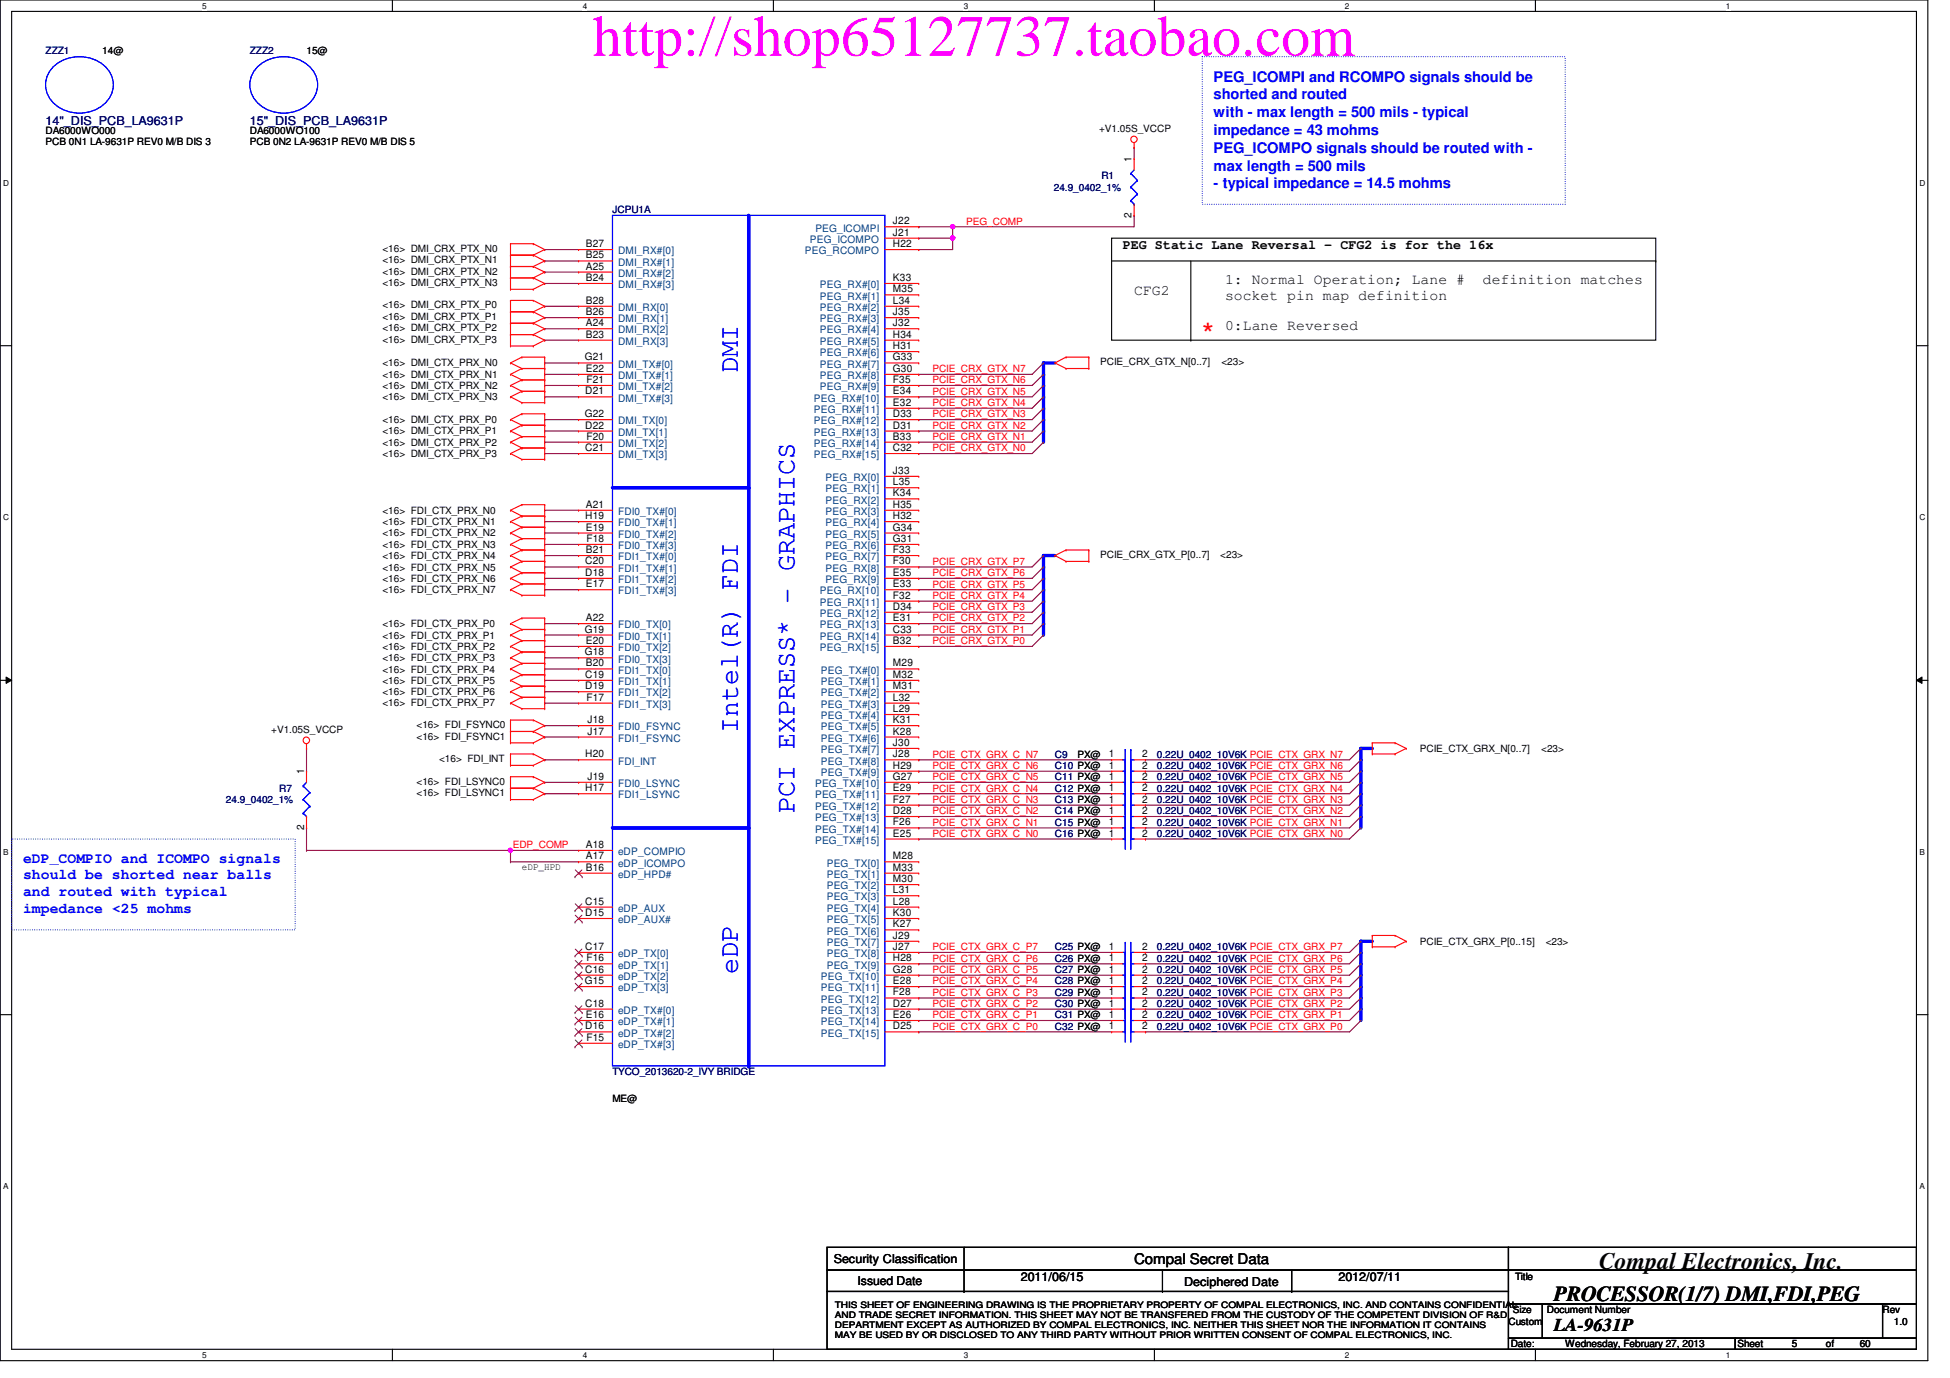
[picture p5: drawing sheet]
<svg xmlns="http://www.w3.org/2000/svg" width="297mm" height="210mm" viewBox="0 0 297 210" stroke-linecap="round" stroke-linejoin="round" font-family="sans-serif">
<defs><g id="words">
<text font-size="8.8" fill="#f0f" x="90.3" y="8.5">http://shop65127737.taobao.com</text>
<text font-size="4.7" fill="#f00" x="183.1" y="52.6">*</text>
<g font-size="4.1" fill="#00f">
<text x="112.4" y="56.9" transform="rotate(-90 112.4 56.9)">DMI</text>
<text x="112.4" y="111.6" transform="rotate(-90 112.4 111.6)">Intel(R) FDI</text>
<text x="121" y="123.9" transform="rotate(-90 121 123.9)">PCI EXPRESS* - GRAPHICS</text>
<text x="112.4" y="148.4" transform="rotate(-90 112.4 148.4)">eDP</text>
</g>
<text font-size="3.6" x="243.6" y="193.3">Compal Electronics, Inc.</text>
<text font-size="3.3" x="236.7" y="198.1">PROCESSOR(1/7) DMI,FDI,PEG</text>
<text font-size="2.8" x="236.7" y="202.8">LA-9631P</text>
<g font-size="2.2" fill="#00f">
<text x="184.9" y="12.4">PEG_ICOMPI and RCOMPO signals should be</text>
<text x="184.9" y="15.2">shorted and routed</text>
<text x="184.9" y="17.9">with - max length = 500 mils - typical</text>
<text x="184.9" y="20.6">impedance = 43 mohms</text>
<text x="184.9" y="23.3">PEG_ICOMPO signals should be routed with -</text>
<text x="184.9" y="26">max length = 500 mils</text>
<text x="184.9" y="28.7">- typical impedance = 14.5 mohms</text>
<text x="3.5" y="131.4">eDP_COMPIO and ICOMPO signals</text>
<text x="3.5" y="133.9">should be shorted near balls</text>
<text x="3.5" y="136.5">and routed with typical</text>
<text x="3.5" y="139">impedance &lt;25 mohms</text>
</g>
<g font-size="2.2">
<text x="172.8" y="45">CFG2</text>
<text x="186.6" y="43.3">1: Normal Operation; Lane #</text>
<text x="186.6" y="45.7">socket pin map definition</text>
<text x="225.9" y="43.3">definition matches</text>
<text x="186.6" y="50.2">0:Lane Reversed</text>
<text x="172.8" y="192.5">Compal Secret Data</text>
</g>
<text font-size="2" x="171" y="38">PEG Static Lane Reversal - CFG2 is for the 16x</text>
<g font-size="1.9" fill="#000080">
<text x="6.9" y="19">14&quot;_DIS_PCB_LA9631P</text>
<text x="38.1" y="19">15&quot;_DIS_PCB_LA9631P</text>
</g>
<g font-size="1.9">
<text x="127" y="192.4">Security Classification</text>
<text x="130.6" y="195.7">Issued Date</text>
<text x="155.5" y="195.2">2011/06/15</text>
<text x="180.4" y="195.8">Deciphered Date</text>
<text x="203.9" y="195.2">2012/07/11</text>
</g>
<g font-size="1.6">
<text x="172.4" y="24.7" transform="rotate(-90 172.4 24.7)">1</text>
<text x="136" y="34.2">J22</text>
<text x="136" y="35.9">J21</text>
<text x="172.4" y="33.2" transform="rotate(-90 172.4 33.2)">2</text>
<text x="89.2" y="37.6">B27</text>
<text x="89.2" y="39.4">B25</text>
<text x="89.2" y="41.1">A25</text>
<text x="136" y="37.6">H22</text>
<text x="89.2" y="42.8">B24</text>
<text x="89.2" y="46.3">B28</text>
<text x="136" y="42.8">K33</text>
<text x="136" y="44.5">M35</text>
<text x="136" y="46.3">L34</text>
<text x="89.2" y="48">B26</text>
<text x="89.2" y="49.7">A24</text>
<text x="89.2" y="51.4">B23</text>
<text x="136" y="48">J35</text>
<text x="136" y="49.7">J32</text>
<text x="136" y="51.4">H34</text>
<text x="136" y="53.2">H31</text>
<text x="89.1" y="54.9">G21</text>
<text x="89.2" y="56.6">E22</text>
<text x="89.3" y="58.3">F21</text>
<text x="136" y="54.9">G33</text>
<text x="136" y="56.6">G30</text>
<text x="136" y="58.3">F35</text>
<text x="89.1" y="63.5">G22</text>
<text x="89.2" y="60.1">D21</text>
<text x="89.2" y="65.3">D22</text>
<text x="136" y="60.1">E34</text>
<text x="136" y="61.8">E32</text>
<text x="136" y="63.5">D33</text>
<text x="136" y="65.3">D31</text>
<text x="89.2" y="68.7">C21</text>
<text x="89.3" y="67">F20</text>
<text x="136" y="67">B33</text>
<text x="136" y="68.7">C32</text>
<text x="89.2" y="77.3">A21</text>
<text x="136" y="72.2">J33</text>
<text x="136" y="73.9">L35</text>
<text x="136" y="75.6">K34</text>
<text x="136" y="77.3">H35</text>
<text x="89.2" y="79.1">H19</text>
<text x="89.2" y="80.8">E19</text>
<text x="89.3" y="82.5">F18</text>
<text x="136" y="79.1">H32</text>
<text x="136" y="80.8">G34</text>
<text x="136" y="82.5">G31</text>
<text x="89.2" y="86">C20</text>
<text x="89.2" y="87.7">D18</text>
<text x="89.2" y="84.2">B21</text>
<text x="89.2" y="89.5">E17</text>
<text x="136" y="84.2">F33</text>
<text x="136" y="86">F30</text>
<text x="136" y="87.7">E35</text>
<text x="136" y="89.5">E33</text>
<text x="89.2" y="94.6">A22</text>
<text x="136" y="91.2">F32</text>
<text x="136" y="92.9">D34</text>
<text x="136" y="94.6">E31</text>
<text x="89.1" y="96.4">G19</text>
<text x="89.1" y="99.8">G18</text>
<text x="89.2" y="98.1">E20</text>
<text x="89.2" y="101.5">B20</text>
<text x="136" y="96.4">C33</text>
<text x="136" y="98.1">B32</text>
<text x="136" y="101.5">M29</text>
<text x="89.2" y="103.3">C19</text>
<text x="89.2" y="105">D19</text>
<text x="89.3" y="106.7">F17</text>
<text x="136" y="103.3">M32</text>
<text x="136" y="105">M31</text>
<text x="136" y="106.7">L32</text>
<text x="89.5" y="110.2">J18</text>
<text x="89.5" y="111.9">J17</text>
<text x="136" y="108.5">L29</text>
<text x="136" y="110.2">K31</text>
<text x="136" y="111.9">K28</text>
<text x="136" y="113.6">J30</text>
<text x="46.3" y="117.9" transform="rotate(-90 46.3 117.9)">1</text>
<text x="89.2" y="115.4">H20</text>
<text x="89.5" y="118.8">J19</text>
<text x="136" y="118.8">G27</text>
<text x="136" y="115.4">J28</text>
<text x="136" y="117.1">H29</text>
<text x="168.9" y="118.8">1</text>
<text x="168.9" y="117.1">1</text>
<text x="168.9" y="115.4">1</text>
<text x="174" y="118.8">2</text>
<text x="174" y="117.1">2</text>
<text x="174" y="115.4">2</text>
<text x="89.2" y="120.5">H17</text>
<text x="136" y="120.5">E29</text>
<text x="136" y="122.3">F27</text>
<text x="136" y="124">D28</text>
<text x="136" y="125.7">F26</text>
<text x="168.9" y="124">1</text>
<text x="168.9" y="122.3">1</text>
<text x="168.9" y="120.5">1</text>
<text x="168.9" y="125.7">1</text>
<text x="174" y="124">2</text>
<text x="174" y="122.3">2</text>
<text x="174" y="120.5">2</text>
<text x="174" y="125.7">2</text>
<text x="46.3" y="126.4" transform="rotate(-90 46.3 126.4)">2</text>
<text x="89.2" y="129.2">A18</text>
<text x="89.2" y="130.9">A17</text>
<text x="136" y="127.4">E25</text>
<text x="136" y="130.9">M28</text>
<text x="168.9" y="127.4">1</text>
<text x="174" y="127.4">2</text>
<text x="89.2" y="137.8">C15</text>
<text x="89.2" y="132.6">B16</text>
<text x="136" y="132.6">M33</text>
<text x="136" y="134.4">M30</text>
<text x="136" y="136.1">L31</text>
<text x="136" y="137.8">L28</text>
<text x="89.2" y="139.5">D15</text>
<text x="136" y="139.5">K30</text>
<text x="136" y="141.3">K27</text>
<text x="136" y="143">J29</text>
<text x="89.1" y="149.9">G15</text>
<text x="89.2" y="144.7">C17</text>
<text x="89.2" y="148.2">C16</text>
<text x="89.3" y="146.4">F16</text>
<text x="136" y="144.7">J27</text>
<text x="136" y="146.4">H28</text>
<text x="136" y="148.2">G28</text>
<text x="136" y="149.9">E28</text>
<text x="168.9" y="148.2">1</text>
<text x="168.9" y="146.4">1</text>
<text x="168.9" y="144.7">1</text>
<text x="168.9" y="149.9">1</text>
<text x="174" y="148.2">2</text>
<text x="174" y="146.4">2</text>
<text x="174" y="144.7">2</text>
<text x="174" y="149.9">2</text>
<text x="89.2" y="153.3">C18</text>
<text x="89.2" y="155.1">E16</text>
<text x="136" y="151.6">F28</text>
<text x="136" y="153.3">D27</text>
<text x="136" y="155.1">E26</text>
<text x="168.9" y="153.3">1</text>
<text x="168.9" y="151.6">1</text>
<text x="168.9" y="155.1">1</text>
<text x="174" y="153.3">2</text>
<text x="174" y="151.6">2</text>
<text x="174" y="155.1">2</text>
<text x="89.2" y="156.8">D16</text>
<text x="89.3" y="158.5">F15</text>
<text x="136" y="156.8">D25</text>
<text x="168.9" y="156.8">1</text>
<text x="174" y="156.8">2</text>
</g>
<g font-size="1.6" fill="#004080">
<text x="124.2" y="35.3">PEG_ICOMPI</text>
<text x="94.1" y="38.7">DMI_RX#[0]</text>
<text x="94.1" y="40.5">DMI_RX#[1]</text>
<text x="122.6" y="38.7">PEG_RCOMPO</text>
<text x="123.4" y="37">PEG_ICOMPO</text>
<text x="94.1" y="42.2">DMI_RX#[2]</text>
<text x="94.1" y="43.9">DMI_RX#[3]</text>
<text x="94.1" y="47.4">DMI_RX[0]</text>
<text x="124.9" y="43.9">PEG_RX#[0]</text>
<text x="124.9" y="45.6">PEG_RX#[1]</text>
<text x="124.9" y="47.4">PEG_RX#[2]</text>
<text x="94.1" y="49.1">DMI_RX[1]</text>
<text x="94.1" y="50.8">DMI_RX[2]</text>
<text x="94.1" y="52.5">DMI_RX[3]</text>
<text x="124.9" y="49.1">PEG_RX#[3]</text>
<text x="124.9" y="50.8">PEG_RX#[4]</text>
<text x="124.9" y="52.5">PEG_RX#[5]</text>
<text x="94.1" y="56">DMI_TX#[0]</text>
<text x="94.1" y="57.7">DMI_TX#[1]</text>
<text x="94.1" y="59.4">DMI_TX#[2]</text>
<text x="124.9" y="54.3">PEG_RX#[6]</text>
<text x="124.9" y="56">PEG_RX#[7]</text>
<text x="124.9" y="57.7">PEG_RX#[8]</text>
<text x="124.9" y="59.4">PEG_RX#[9]</text>
<text x="94.1" y="61.2">DMI_TX#[3]</text>
<text x="94.1" y="64.6">DMI_TX[0]</text>
<text x="124" y="61.2">PEG_RX#[10]</text>
<text x="124" y="62.9">PEG_RX#[11]</text>
<text x="124" y="64.6">PEG_RX#[12]</text>
<text x="94.1" y="66.4">DMI_TX[1]</text>
<text x="94.1" y="69.8">DMI_TX[3]</text>
<text x="94.1" y="68.1">DMI_TX[2]</text>
<text x="124" y="66.4">PEG_RX#[13]</text>
<text x="124" y="68.1">PEG_RX#[14]</text>
<text x="124" y="69.8">PEG_RX#[15]</text>
<text x="125.8" y="73.3">PEG_RX[0]</text>
<text x="125.8" y="75">PEG_RX[1]</text>
<text x="125.8" y="76.7">PEG_RX[2]</text>
<text x="94.1" y="78.4">FDI0_TX#[0]</text>
<text x="94.1" y="80.2">FDI0_TX#[1]</text>
<text x="94.1" y="81.9">FDI0_TX#[2]</text>
<text x="94.1" y="83.7">FDI0_TX#[3]</text>
<text x="125.8" y="78.4">PEG_RX[3]</text>
<text x="125.8" y="80.2">PEG_RX[4]</text>
<text x="125.8" y="81.9">PEG_RX[5]</text>
<text x="125.8" y="83.7">PEG_RX[6]</text>
<text x="94.1" y="85.3">FDI1_TX#[0]</text>
<text x="94.1" y="87.1">FDI1_TX#[1]</text>
<text x="94.1" y="88.8">FDI1_TX#[2]</text>
<text x="125.8" y="85.3">PEG_RX[7]</text>
<text x="125.8" y="87.1">PEG_RX[8]</text>
<text x="125.8" y="88.8">PEG_RX[9]</text>
<text x="94.1" y="90.6">FDI1_TX#[3]</text>
<text x="94.1" y="95.7">FDI0_TX[0]</text>
<text x="124.9" y="90.6">PEG_RX[10]</text>
<text x="124.9" y="92.3">PEG_RX[11]</text>
<text x="124.9" y="94">PEG_RX[12]</text>
<text x="124.9" y="95.7">PEG_RX[13]</text>
<text x="94.1" y="97.5">FDI0_TX[1]</text>
<text x="94.1" y="99.2">FDI0_TX[2]</text>
<text x="94.1" y="100.9">FDI0_TX[3]</text>
<text x="124.9" y="97.5">PEG_RX[14]</text>
<text x="124.9" y="99.2">PEG_RX[15]</text>
<text x="94.1" y="102.6">FDI1_TX[0]</text>
<text x="94.1" y="104.4">FDI1_TX[1]</text>
<text x="94.1" y="106.1">FDI1_TX[2]</text>
<text x="94.1" y="107.8">FDI1_TX[3]</text>
<text x="125" y="102.6">PEG_TX#[0]</text>
<text x="125" y="104.4">PEG_TX#[1]</text>
<text x="125" y="106.1">PEG_TX#[2]</text>
<text x="125" y="107.8">PEG_TX#[3]</text>
<text x="94.1" y="111.3">FDI0_FSYNC</text>
<text x="94.1" y="113">FDI1_FSYNC</text>
<text x="125" y="109.6">PEG_TX#[4]</text>
<text x="125" y="111.3">PEG_TX#[5]</text>
<text x="125" y="113">PEG_TX#[6]</text>
<text x="94.1" y="116.5">FDI_INT</text>
<text x="94.1" y="119.9">FDI0_LSYNC</text>
<text x="124.2" y="119.9">PEG_TX#[10]</text>
<text x="125" y="114.7">PEG_TX#[7]</text>
<text x="125" y="116.5">PEG_TX#[8]</text>
<text x="125" y="118.2">PEG_TX#[9]</text>
<text x="94.1" y="121.6">FDI1_LSYNC</text>
<text x="124.2" y="121.6">PEG_TX#[11]</text>
<text x="124.2" y="123.4">PEG_TX#[12]</text>
<text x="124.2" y="125.1">PEG_TX#[13]</text>
<text x="94.1" y="130.3">eDP_COMPIO</text>
<text x="94.1" y="132">eDP_ICOMPO</text>
<text x="124.2" y="126.8">PEG_TX#[14]</text>
<text x="124.2" y="128.5">PEG_TX#[15]</text>
<text x="125.9" y="132">PEG_TX[0]</text>
<text x="94.1" y="133.7">eDP_HPD#</text>
<text x="125.9" y="133.7">PEG_TX[1]</text>
<text x="125.9" y="135.5">PEG_TX[2]</text>
<text x="125.9" y="137.2">PEG_TX[3]</text>
<text x="94.1" y="138.9">eDP_AUX</text>
<text x="94.1" y="140.6">eDP_AUX#</text>
<text x="125.9" y="138.9">PEG_TX[4]</text>
<text x="125.9" y="140.6">PEG_TX[5]</text>
<text x="125.9" y="142.4">PEG_TX[6]</text>
<text x="94.1" y="145.8">eDP_TX[0]</text>
<text x="94.1" y="147.5">eDP_TX[1]</text>
<text x="94.1" y="149.3">eDP_TX[2]</text>
<text x="125" y="149.3">PEG_TX[10]</text>
<text x="125.9" y="144.1">PEG_TX[7]</text>
<text x="125.9" y="145.8">PEG_TX[8]</text>
<text x="125.9" y="147.5">PEG_TX[9]</text>
<text x="94.1" y="151">eDP_TX[3]</text>
<text x="94.1" y="154.4">eDP_TX#[0]</text>
<text x="125" y="151">PEG_TX[11]</text>
<text x="125" y="152.7">PEG_TX[12]</text>
<text x="125" y="154.4">PEG_TX[13]</text>
<text x="94.1" y="156.2">eDP_TX#[1]</text>
<text x="94.1" y="157.9">eDP_TX#[2]</text>
<text x="94.1" y="159.6">eDP_TX#[3]</text>
<text x="125" y="156.2">PEG_TX[14]</text>
<text x="125" y="157.9">PEG_TX[15]</text>
</g>
<g font-size="1.5" fill="#000080">
<text x="6.9" y="8.3">ZZZ1</text>
<text x="38.1" y="8.3">ZZZ2</text>
<text x="160.5" y="29">24.9_0402_1%</text>
<text x="167.8" y="27.3">R1</text>
<text x="93.3" y="32.5">JCPU1A</text>
<text x="160.7" y="118.9">C11 PX@</text>
<text x="160.7" y="117.1">C10 PX@</text>
<text x="160.7" y="115.4">C9</text>
<text x="176.2" y="115.4">0.22U_0402_10V6K PCIE_CTX_GRX_N7</text>
<text x="176.2" y="118.9">0.22U_0402_10V6K PCIE_CTX_GRX_N5</text>
<text x="176.2" y="117.1">0.22U_0402_10V6K PCIE_CTX_GRX_N6</text>
<text x="34.4" y="122.3">24.9_0402_1%</text>
<text x="42.5" y="120.6">R7</text>
<text x="160.7" y="124">C14 PX@</text>
<text x="160.7" y="122.3">C13 PX@</text>
<text x="160.7" y="120.6">C12 PX@</text>
<text x="160.7" y="125.8">C15 PX@</text>
<text x="176.2" y="124">0.22U_0402_10V6K PCIE_CTX_GRX_N2</text>
<text x="176.2" y="122.3">0.22U_0402_10V6K PCIE_CTX_GRX_N3</text>
<text x="176.2" y="120.6">0.22U_0402_10V6K PCIE_CTX_GRX_N4</text>
<text x="176.2" y="125.8">0.22U_0402_10V6K PCIE_CTX_GRX_N1</text>
<text x="160.7" y="127.5">C16 PX@</text>
<text x="176.2" y="127.5">0.22U_0402_10V6K PCIE_CTX_GRX_N0</text>
<text x="160.7" y="148.2">C27 PX@</text>
<text x="160.7" y="146.5">C26 PX@</text>
<text x="160.7" y="144.8">C25 PX@</text>
<text x="160.7" y="149.9">C28 PX@</text>
<text x="176.2" y="148.2">0.22U_0402_10V6K PCIE_CTX_GRX_P5</text>
<text x="176.2" y="146.5">0.22U_0402_10V6K PCIE_CTX_GRX_P6</text>
<text x="176.2" y="144.8">0.22U_0402_10V6K PCIE_CTX_GRX_P7</text>
<text x="176.2" y="149.9">0.22U_0402_10V6K PCIE_CTX_GRX_P4</text>
<text x="160.7" y="153.4">C30 PX@</text>
<text x="160.7" y="151.7">C29 PX@</text>
<text x="160.7" y="155.1">C31 PX@</text>
<text x="176.2" y="153.4">0.22U_0402_10V6K PCIE_CTX_GRX_P2</text>
<text x="176.2" y="151.7">0.22U_0402_10V6K PCIE_CTX_GRX_P3</text>
<text x="176.2" y="155.1">0.22U_0402_10V6K PCIE_CTX_GRX_P1</text>
<text x="160.7" y="156.8">C32 PX@</text>
<text x="176.2" y="156.8">0.22U_0402_10V6K PCIE_CTX_GRX_P0</text>
<text x="93.3" y="163.7">TYCO_2013620-2_IVY BRIDGE</text>
</g>
<g font-size="1.5">
<text x="15.6" y="8.3">14@</text>
<text x="46.7" y="8.3">15@</text>
<text x="6.9" y="20.4">DA6000WO000</text>
<text x="6.9" y="22.1">PCB 0N1 LA-9631P REV0 M/B DIS 3</text>
<text x="38.1" y="20.4">DA6000WO100</text>
<text x="38.1" y="22.1">PCB 0N2 LA-9631P REV0 M/B DIS 5</text>
<text x="167.4" y="20.1">+V1.05S_VCCP</text>
<text x="58.2" y="40.1">&lt;16&gt; DMI_CRX_PTX_N1</text>
<text x="58.2" y="38.4">&lt;16&gt; DMI_CRX_PTX_N0</text>
<text x="58.2" y="41.8">&lt;16&gt; DMI_CRX_PTX_N2</text>
<text x="58.2" y="47">&lt;16&gt; DMI_CRX_PTX_P0</text>
<text x="58.2" y="43.6">&lt;16&gt; DMI_CRX_PTX_N3</text>
<text x="58.2" y="52.2">&lt;16&gt; DMI_CRX_PTX_P3</text>
<text x="58.2" y="50.5">&lt;16&gt; DMI_CRX_PTX_P2</text>
<text x="58.2" y="48.7">&lt;16&gt; DMI_CRX_PTX_P1</text>
<text x="58.2" y="57.5">&lt;16&gt; DMI_CTX_PRX_N1</text>
<text x="58.2" y="55.8">&lt;16&gt; DMI_CTX_PRX_N0</text>
<text x="58.2" y="59.3">&lt;16&gt; DMI_CTX_PRX_N2</text>
<text x="167.6" y="55.6">PCIE_CRX_GTX_N[0..7]</text>
<text x="186.1" y="55.6">&lt;23&gt;</text>
<text x="58.2" y="64.4">&lt;16&gt; DMI_CTX_PRX_P0</text>
<text x="58.2" y="61">&lt;16&gt; DMI_CTX_PRX_N3</text>
<text x="58.2" y="69.6">&lt;16&gt; DMI_CTX_PRX_P3</text>
<text x="58.2" y="67.9">&lt;16&gt; DMI_CTX_PRX_P2</text>
<text x="58.2" y="66.2">&lt;16&gt; DMI_CTX_PRX_P1</text>
<text x="58.2" y="78.3">&lt;16&gt; FDI_CTX_PRX_N0</text>
<text x="58.2" y="80">&lt;16&gt; FDI_CTX_PRX_N1</text>
<text x="58.2" y="81.7">&lt;16&gt; FDI_CTX_PRX_N2</text>
<text x="58.2" y="83.4">&lt;16&gt; FDI_CTX_PRX_N3</text>
<text x="58.2" y="85.2">&lt;16&gt; FDI_CTX_PRX_N4</text>
<text x="58.2" y="86.9">&lt;16&gt; FDI_CTX_PRX_N5</text>
<text x="58.2" y="88.6">&lt;16&gt; FDI_CTX_PRX_N6</text>
<text x="167.6" y="85">PCIE_CRX_GTX_P[0..7]</text>
<text x="185.9" y="85">&lt;23&gt;</text>
<text x="58.2" y="90.3">&lt;16&gt; FDI_CTX_PRX_N7</text>
<text x="58.2" y="95.5">&lt;16&gt; FDI_CTX_PRX_P0</text>
<text x="58.2" y="97.3">&lt;16&gt; FDI_CTX_PRX_P1</text>
<text x="58.2" y="99">&lt;16&gt; FDI_CTX_PRX_P2</text>
<text x="58.2" y="100.7">&lt;16&gt; FDI_CTX_PRX_P3</text>
<text x="58.2" y="102.4">&lt;16&gt; FDI_CTX_PRX_P4</text>
<text x="58.2" y="104.2">&lt;16&gt; FDI_CTX_PRX_P5</text>
<text x="58.2" y="105.9">&lt;16&gt; FDI_CTX_PRX_P6</text>
<text x="58.2" y="107.6">&lt;16&gt; FDI_CTX_PRX_P7</text>
<text x="41.3" y="111.6">+V1.05S_VCCP</text>
<text x="63.5" y="110.9">&lt;16&gt; FDI_FSYNC0</text>
<text x="63.5" y="112.6">&lt;16&gt; FDI_FSYNC1</text>
<text x="63.5" y="119.5">&lt;16&gt; FDI_LSYNC0</text>
<text x="66.9" y="116.1">&lt;16&gt; FDI_INT</text>
<text x="164.1" y="115.4">PX@</text>
<text x="216.3" y="114.6">PCIE_CTX_GRX_N[0..7]</text>
<text x="234.8" y="114.6">&lt;23&gt;</text>
<text x="63.5" y="121.3">&lt;16&gt; FDI_LSYNC1</text>
<text x="79.5" y="132.5">eDP_HPD</text>
<text x="216.3" y="143.9">PCIE_CTX_GRX_P[0..15]</text>
<text x="235.5" y="143.9">&lt;23&gt;</text>
<text x="93.3" y="167.9">ME@</text>
<text x="230.8" y="195">Title</text>
<text x="229.8" y="201.8">Custom</text>
<text x="230.5" y="200">Size</text>
<text x="235.6" y="200">Document Number</text>
<text x="286.8" y="200">Rev</text>
<text x="288.5" y="201.8">1.0</text>
<text x="230.1" y="205.2">Date:</text>
<text x="238.4" y="205.2">Wednesday, February 27, 2013</text>
<text x="264.7" y="205.2">Sheet</text>
<text x="273" y="205.2">5</text>
<text x="278.1" y="205.2">of</text>
<text x="283.3" y="205.2">60</text>
</g>
<g font-size="1.5" fill="#f00">
<text x="147.2" y="34.2">PEG_COMP</text>
<text x="142" y="58.4">PCIE_CRX_GTX_N6</text>
<text x="142" y="56.7">PCIE_CRX_GTX_N7</text>
<text x="142" y="61.8">PCIE_CRX_GTX_N4</text>
<text x="142" y="63.6">PCIE_CRX_GTX_N3</text>
<text x="142" y="60.1">PCIE_CRX_GTX_N5</text>
<text x="142" y="65.3">PCIE_CRX_GTX_N2</text>
<text x="142" y="68.7">PCIE_CRX_GTX_N0</text>
<text x="142" y="67">PCIE_CRX_GTX_N1</text>
<text x="142" y="86">PCIE_CRX_GTX_P7</text>
<text x="142" y="87.8">PCIE_CRX_GTX_P6</text>
<text x="142" y="89.5">PCIE_CRX_GTX_P5</text>
<text x="142" y="91.2">PCIE_CRX_GTX_P4</text>
<text x="142" y="92.9">PCIE_CRX_GTX_P3</text>
<text x="142" y="94.7">PCIE_CRX_GTX_P2</text>
<text x="142" y="98.1">PCIE_CRX_GTX_P0</text>
<text x="142" y="96.4">PCIE_CRX_GTX_P1</text>
<text x="142" y="117.1">PCIE_CTX_GRX_C_N6</text>
<text x="142" y="118.8">PCIE_CTX_GRX_C_N5</text>
<text x="142" y="115.4">PCIE_CTX_GRX_C_N7</text>
<text x="142" y="120.6">PCIE_CTX_GRX_C_N4</text>
<text x="142" y="124">PCIE_CTX_GRX_C_N2</text>
<text x="142" y="125.8">PCIE_CTX_GRX_C_N1</text>
<text x="142" y="122.3">PCIE_CTX_GRX_C_N3</text>
<text x="78.1" y="129.2">EDP_COMP</text>
<text x="142" y="127.5">PCIE_CTX_GRX_C_N0</text>
<text x="142" y="146.5">PCIE_CTX_GRX_C_P6</text>
<text x="142" y="149.9">PCIE_CTX_GRX_C_P4</text>
<text x="142" y="144.7">PCIE_CTX_GRX_C_P7</text>
<text x="142" y="148.2">PCIE_CTX_GRX_C_P5</text>
<text x="142" y="155.1">PCIE_CTX_GRX_C_P1</text>
<text x="142" y="151.7">PCIE_CTX_GRX_C_P3</text>
<text x="142" y="153.4">PCIE_CTX_GRX_C_P2</text>
<text x="142" y="156.8">PCIE_CTX_GRX_C_P0</text>
</g>
<g font-size="1.4">
<text x="127.2" y="199.2">THIS SHEET OF ENGINEERING DRAWING IS THE PROPRIETARY PROPERTY OF COMPAL ELECTRONICS, INC. AND CONTAINS CONFIDENTIAL</text>
<text x="127.2" y="200.7">AND TRADE SECRET INFORMATION. THIS SHEET MAY NOT BE TRANSFERED FROM THE CUSTODY OF THE COMPETENT DIVISION OF R&amp;D</text>
<text x="127.2" y="202.3">DEPARTMENT EXCEPT AS AUTHORIZED BY COMPAL ELECTRONICS, INC. NEITHER THIS SHEET NOR THE INFORMATION IT CONTAINS</text>
<text x="127.2" y="203.9">MAY BE USED BY OR DISCLOSED TO ANY THIRD PARTY WITHOUT PRIOR WRITTEN CONSENT OF COMPAL ELECTRONICS, INC.</text>
</g>
<g font-size="1.3">
<text x="30.8" y="1.4">5</text>
<text x="88.8" y="1.4">4</text>
<text x="146.8" y="1.4">3</text>
<text x="204.8" y="1.4">2</text>
<text x="262.9" y="1.4">1</text>
<text x=".5" y="28.3">D</text>
<text x="292.4" y="28.3">D</text>
<text x=".5" y="79.2">C</text>
<text x="292.4" y="79.2">C</text>
<text x=".5" y="130.2">B</text>
<text x="292.4" y="130.2">B</text>
<text x=".5" y="181.1">A</text>
<text x="292.4" y="181.1">A</text>
<text x="30.8" y="206.9">5</text>
<text x="88.8" y="206.9">4</text>
<text x="146.8" y="206.9">3</text>
<text x="204.8" y="206.9">2</text>
<text x="262.9" y="206.9">1</text>
</g>
</g></defs>
<path d="M0 0h293.7v207.3h-293.7zM1.8 1.7h290.1v203.8h-290.1z" fill="none" stroke="#000" stroke-width=".17"/>
<g fill="#fff">
<path d="M30.8 .2h.7v1.4h-.7z"/>
<path d="M30.8 205.7h.7v1.4h-.7z"/>
</g>
<path d="M59.8 0v1.7M59.8 205.5v1.8" fill="none" stroke="#000" stroke-width=".17"/>
<g fill="#fff">
<path d="M88.8 .2h.6v1.4h-.6z"/>
<path d="M88.8 205.7h.6v1.4h-.6z"/>
</g>
<path d="M117.8 0v1.7M117.8 205.5v1.8" fill="none" stroke="#000" stroke-width=".17"/>
<g fill="#fff">
<path d="M146.8 .2h.7v1.4h-.7z"/>
<path d="M146.8 205.7h.7v1.4h-.7z"/>
</g>
<path d="M175.8 0v1.7M175.8 205.5v1.8" fill="none" stroke="#000" stroke-width=".17"/>
<g fill="#fff">
<path d="M204.8 .2h.7v1.4h-.7z"/>
<path d="M204.8 205.7h.7v1.4h-.7z"/>
</g>
<path d="M233.9 0v1.7M233.9 205.5v1.8" fill="none" stroke="#000" stroke-width=".17"/>
<g fill="#fff">
<path d="M262.9 .2h.7v1.4h-.7z"/>
<path d="M262.9 205.7h.7v1.4h-.7z"/>
<path d="M.5 27.2h.9v1.4h-.9z"/>
<path d="M292.4 27.2h.9v1.4h-.9z"/>
<path d="M.5 78.1h.9v1.4h-.9z"/>
<path d="M292.4 78.1h.9v1.4h-.9z"/>
</g>
<path d="M0 52.7h1.8M291.9 52.7h1.8" fill="none" stroke="#000" stroke-width=".17"/>
<g fill="#fff">
<path d="M.5 129.1h.8v1.4h-.8z"/>
<path d="M292.4 129.1h.8v1.4h-.8z"/>
</g>
<path d="M0 103.6h1.8M291.9 103.6h1.8" fill="none" stroke="#000" stroke-width=".17"/>
<path d="M.9 103.1l.9 .5-.9 .5zM291.9 103.6l.9-.5v1z" fill="#000"/>
<path d="M.9 103.1l.9 .5-.9 .5zM291.9 103.6l.9-.5v1z" fill="none" stroke="#000" stroke-width=".15"/>
<g fill="#fff">
<path d="M.5 180h.8v1.4h-.8z"/>
<path d="M292.4 180h.8v1.4h-.8z"/>
</g>
<path d="M169.3 36.3h82.9v15.5h-82.9zM169.3 39.8h82.9M181.4 39.8v12M252.2 39.8h.1M181.4 51.8h.1M0 154.6h1.8M291.9 154.6h1.8" fill="none" stroke="#000" stroke-width=".17"/>
<path d="M183.1 8.6h55.3v22.5h-55.3zM1.8 127.8h43.2v13.8h-43.2z" fill="none" stroke="#00f" stroke-width=".17" stroke-dasharray="0 .3"/>
<g fill="none" stroke="#800040" stroke-width=".17">
<path d="M83 39.8h.1M83 38h.1M83 39.8h5.1M83 38h5.1M140 38h.1M140 34.5h.1M140 34.5h5.1M145.1 36.3h.1M145.1 36.3v1.7h-5.1M172.8 32.8h.1M172.8 22.5h.1M172.8 22.5v1.7"/>
<path d="M172.8 32.8v1.7M83 57h.1M83 58.7h.1M83 48.4h.1M83 41.4h.1M83 50.1h.1M83 43.2h.1M83 51.8h.1M83 46.7h.1M83 55.3h.1M83 57h5.1M83 58.7h5.1"/>
<path d="M83 48.4h5.1M83 41.4h5.1M83 50.1h5.1M83 43.2h5.1M83 51.8h5.1M83 46.7h5.1M83 55.3h5.1M83 79.5h.1M83 63.9h.1M83 65.7h.1M83 67.4h.1M83 69.1h.1"/>
<path d="M83 77.7h.1M83 60.5h.1M83 79.5h5.1M83 63.9h5.1M83 65.7h5.1M83 67.4h5.1M83 69.1h5.1M83 77.7h5.1M83 60.5h5.1M83 84.6h.1M83 88.1h.1M83 96.7h.1"/>
<path d="M83 81.2h.1M83 82.9h.1M83 86.4h.1M83 89.8h.1M83 95h.1M83 98.5h.1M83 84.6h5.1M83 88.1h5.1M83 96.7h5.1M83 81.2h5.1M83 82.9h5.1M83 86.4h5.1"/>
<path d="M83 89.8h5.1M83 95h5.1M83 98.5h5.1M83 105.4h.1M83 110.5h.1M83 100.2h.1M83 101.9h.1M83 103.6h.1M83 107.1h.1M83 119.2h.1M83 112.3h.1M83 115.7h.1"/>
<path d="M83 105.4h5.1M83 110.5h5.1M83 100.2h5.1M83 101.9h5.1M83 103.6h5.1M83 107.1h5.1M83 119.2h5.1M83 112.3h5.1M83 115.7h5.1M77.8 131.3h.1M77.8 129.5h.1M77.8 131.3h10.3"/>
<path d="M77.8 129.5v1.8M77.8 129.5h10.3M83 120.9h.1M83 120.9h5.1"/>
</g>
<circle cx="145.1" cy="34.5" r=".33" fill="#f0f"/>
<circle cx="145.1" cy="34.5" r=".33" fill="none" stroke="#f0f" stroke-width=".17"/>
<path d="M140 36.3h.1M140 36.3h5.1" fill="none" stroke="#800040" stroke-width=".17"/>
<circle cx="145.1" cy="36.3" r=".33" fill="#f0f"/>
<circle cx="145.1" cy="36.3" r=".33" fill="none" stroke="#f0f" stroke-width=".17"/>
<g fill="none" stroke="#800040" stroke-width=".17">
<path d="M145.1 34.5h.1M145.1 34.5v1.8M145.1 34.5h27.7M140 58.7h.1M140 57h.1M140 58.7h17.2M140 57h17.2M140 69.1h.1M140 62.2h.1M140 63.9h.1M140 60.5h.1M140 65.7h.1"/>
<path d="M140 67.4h.1M140 69.1h17.2M140 62.2h17.2M140 63.9h17.2M140 60.5h17.2M140 65.7h17.2M140 67.4h17.2M140 91.6h.1M140 98.5h.1M140 86.4h.1M140 88.1h.1M140 93.3h.1"/>
<path d="M140 89.8h.1M140 96.7h.1M140 95h.1M140 91.6h17.2M140 98.5h17.2M140 86.4h17.2M140 88.1h17.2M140 93.3h17.2M140 89.8h17.2M140 96.7h17.2M140 95h17.2M46.7 114h.1"/>
<path d="M46.7 114v3.5M140 117.5h.1M140 119.2h.1M140 115.7h.1M140 117.5h29.3M140 119.2h29.3M140 115.7h29.3M174.5 117.5h.1M174.5 119.2h.1M174.5 115.7h.1M174.5 117.5h31.1M174.5 119.2h31.1"/>
<path d="M174.5 115.7h31.1M46.7 126.1h.1M46.7 126.1v3.4M140 127.8h.1M140 120.9h.1M140 124.4h.1M140 126.1h.1M140 122.6h.1M140 127.8h29.3M140 120.9h29.3M140 124.4h29.3M140 126.1h29.3"/>
<path d="M140 122.6h29.3M174.5 127.8h.1M174.5 120.9h.1M174.5 124.4h.1M174.5 126.1h.1M174.5 122.6h.1M174.5 127.8h31.1M174.5 120.9h31.1M174.5 124.4h31.1M174.5 126.1h31.1M174.5 122.6h31.1M140 157.2h.1"/>
<path d="M140 146.8h.1M140 150.3h.1M140 145.1h.1M140 155.4h.1M140 152h.1M140 148.5h.1M140 153.7h.1M140 157.2h29.3M140 146.8h29.3M140 150.3h29.3M140 145.1h29.3M140 155.4h29.3"/>
<path d="M140 152h29.3M140 148.5h29.3M140 153.7h29.3M174.5 145.1h.1M174.5 157.2h.1M174.5 152h.1M174.5 148.5h.1M174.5 146.8h.1M174.5 150.3h.1M174.5 153.7h.1M174.5 155.4h.1M174.5 157.2h31.1"/>
<path d="M174.5 146.8h31.1M174.5 150.3h31.1M174.5 145.1h31.1M174.5 155.4h31.1M174.5 152h31.1M174.5 148.5h31.1M174.5 153.7h31.1"/>
</g>
<path d="M159 95v1.7" fill="none" stroke="#00f" stroke-width=".51"/>
<circle cx="159" cy="95" r=".25" fill="#00f"/>
<path d="M207.3 148.5v1.8" fill="none" stroke="#00f" stroke-width=".51"/>
<circle cx="207.3" cy="148.5" r=".25" fill="#00f"/>
<path d="M159 88.1v1.7" fill="none" stroke="#00f" stroke-width=".51"/>
<circle cx="159" cy="88.1" r=".25" fill="#00f"/>
<path d="M159 91.6v1.7" fill="none" stroke="#00f" stroke-width=".51"/>
<circle cx="159" cy="91.6" r=".25" fill="#00f"/>
<path d="M207.3 145.1v1.7" fill="none" stroke="#00f" stroke-width=".51"/>
<circle cx="207.3" cy="145.1" r=".25" fill="#00f"/>
<path d="M207.3 153.7v1.7" fill="none" stroke="#00f" stroke-width=".51"/>
<circle cx="207.3" cy="153.7" r=".25" fill="#00f"/>
<path d="M207.3 114v1.7" fill="none" stroke="#00f" stroke-width=".51"/>
<circle cx="207.3" cy="114" r=".25" fill="#00f"/>
<path d="M207.3 124.4v1.7" fill="none" stroke="#00f" stroke-width=".51"/>
<circle cx="207.3" cy="124.4" r=".25" fill="#00f"/>
<path d="M159 60.5v1.7" fill="none" stroke="#00f" stroke-width=".51"/>
<circle cx="159" cy="60.5" r=".25" fill="#00f"/>
<path d="M159 84.6v1.8" fill="none" stroke="#00f" stroke-width=".51"/>
<circle cx="159" cy="84.6" r=".25" fill="#00f"/>
<path d="M207.3 120.9v1.7" fill="none" stroke="#00f" stroke-width=".51"/>
<circle cx="207.3" cy="120.9" r=".25" fill="#00f"/>
<path d="M159 65.7v1.7" fill="none" stroke="#00f" stroke-width=".51"/>
<circle cx="159" cy="65.7" r=".25" fill="#00f"/>
<path d="M159 57v1.7" fill="none" stroke="#00f" stroke-width=".51"/>
<circle cx="159" cy="57" r=".25" fill="#00f"/>
<path d="M46.7 129.5h.1M46.7 129.5h31.1" fill="none" stroke="#800040" stroke-width=".17"/>
<circle cx="77.7" cy="129.5" r=".32" fill="#f0f"/>
<circle cx="77.7" cy="129.5" r=".32" fill="none" stroke="#f0f" stroke-width=".17"/>
<path d="M159 89.8v1.8" fill="none" stroke="#00f" stroke-width=".51"/>
<circle cx="159" cy="89.8" r=".25" fill="#00f"/>
<path d="M159 86.4v1.7" fill="none" stroke="#00f" stroke-width=".51"/>
<circle cx="159" cy="86.4" r=".25" fill="#00f"/>
<path d="M159 93.3v1.7" fill="none" stroke="#00f" stroke-width=".51"/>
<circle cx="159" cy="93.3" r=".25" fill="#00f"/>
<path d="M207.3 146.8v1.7" fill="none" stroke="#00f" stroke-width=".51"/>
<circle cx="207.3" cy="146.8" r=".25" fill="#00f"/>
<path d="M207.3 143.4v1.7" fill="none" stroke="#00f" stroke-width=".51"/>
<circle cx="207.3" cy="143.4" r=".25" fill="#00f"/>
<path d="M207.3 150.3v1.7" fill="none" stroke="#00f" stroke-width=".51"/>
<circle cx="207.3" cy="150.3" r=".25" fill="#00f"/>
<path d="M207.3 152v1.7" fill="none" stroke="#00f" stroke-width=".51"/>
<circle cx="207.3" cy="152" r=".25" fill="#00f"/>
<path d="M207.3 117.5v1.7" fill="none" stroke="#00f" stroke-width=".51"/>
<circle cx="207.3" cy="117.5" r=".25" fill="#00f"/>
<path d="M207.3 115.7v1.8" fill="none" stroke="#00f" stroke-width=".51"/>
<circle cx="207.3" cy="115.7" r=".25" fill="#00f"/>
<path d="M207.3 119.2v1.7" fill="none" stroke="#00f" stroke-width=".51"/>
<circle cx="207.3" cy="119.2" r=".25" fill="#00f"/>
<path d="M207.3 122.6v1.8" fill="none" stroke="#00f" stroke-width=".51"/>
<circle cx="207.3" cy="122.6" r=".25" fill="#00f"/>
<path d="M159 63.9v1.8" fill="none" stroke="#00f" stroke-width=".51"/>
<circle cx="159" cy="63.9" r=".25" fill="#00f"/>
<path d="M159 62.2v1.7" fill="none" stroke="#00f" stroke-width=".51"/>
<circle cx="159" cy="62.2" r=".25" fill="#00f"/>
<path d="M159 58.7v1.8" fill="none" stroke="#00f" stroke-width=".51"/>
<circle cx="159" cy="58.7" r=".25" fill="#00f"/>
<path d="M159 55.3v1.7" fill="none" stroke="#00f" stroke-width=".51"/>
<circle cx="159" cy="55.3" r=".25" fill="#00f"/>
<path d="M159 55.3h1.7" fill="none" stroke="#00f" stroke-width=".51"/>
<circle cx="159" cy="55.3" r=".25" fill="#00f"/>
<path d="M159 84.6h1.7" fill="none" stroke="#00f" stroke-width=".51"/>
<circle cx="159" cy="84.6" r=".25" fill="#00f"/>
<path d="M207.3 114h1.7" fill="none" stroke="#00f" stroke-width=".51"/>
<circle cx="207.3" cy="114" r=".25" fill="#00f"/>
<path d="M207.3 143.4h1.7" fill="none" stroke="#00f" stroke-width=".51"/>
<circle cx="207.3" cy="143.4" r=".25" fill="#00f"/>
<g fill="none" stroke="#f00" stroke-width=".17">
<path d="M77.8 38.9h.1M77.8 37.1h.1M77.8 37.1v7M77.8 38.9h3.4M77.8 37.1h3.4M81.2 38.9h.1M81.2 37.1h.1M81.2 38.9l1.8 .9M81.2 37.1l1.8 .9M83 39.8h.1M83 38h.1M83 39.8l-1.8 .8"/>
<path d="M83 38l-1.8 .9M172.8 22.5h.1M172.8 24.2h.1M172.8 32.8h.1M172.8 21.8v.7M172.8 24.2v1.7M172.8 31.1v1.7M77.8 47.5h.1M77.8 45.8h.1M77.8 57h.1M77.8 40.6h.1M77.8 52.7h.1"/>
<path d="M77.8 51h.1M77.8 55.3h.1M77.8 44.1h.1M77.8 42.3h.1M77.8 49.2h.1M77.8 58.7h.1M77.8 45.8h3.4M77.8 47.5h3.4M77.8 45.8v6.9M77.8 57l1.7 .9M77.8 40.6h3.4M77.8 51h3.4"/>
<path d="M77.8 52.7h3.4M77.8 55.3l1.7 .8M77.8 42.3h3.4M77.8 44.1h3.4M77.8 49.2h3.4M77.8 58.7l1.7 .9M79.5 56.1h.1M79.5 57.9h.1M79.5 54.4h.1M79.5 59.6h.1M79.5 56.1l-1.7 .9M79.5 56.1h3.5"/>
<path d="M79.5 57.9h3.5M79.5 54.4l-1.7 .9M79.5 54.4h3.5M79.5 59.6l-1.7 .9M79.5 59.6h3.5M79.5 57.9l-1.7 .8M81.2 45.8h.1M81.2 47.5h.1M81.2 40.6h.1M81.2 51h.1M81.2 52.7h.1M81.2 42.3h.1"/>
<path d="M81.2 44.1h.1M81.2 49.2h.1M81.2 45.8l1.8 .9M81.2 51l1.8 .8M81.2 42.3l1.8 .9M81.2 49.2l1.8 .9M81.2 40.6l1.8 .8M81.2 47.5l1.8 .9M83 46.7h.1M83 56.1h.1M83 57.9h.1M83 51.8h.1"/>
<path d="M83 54.4h.1M83 43.2h.1M83 50.1h.1M83 59.6h.1M83 41.4h.1M83 48.4h.1M83 54.4v6.9M83 46.7l-1.8 .8M83 51.8l-1.8 .9M83 43.2l-1.8 .9M83 50.1l-1.8 .9M83 41.4l-1.8 .9"/>
<path d="M83 48.4l-1.8 .8M160.7 55.3h.1M160.7 55.3l1.7 .8M162.4 54.4h.1M162.4 56.1h.1M162.4 56.1h3.5M162.4 54.4h3.5M162.4 54.4l-1.7 .9M165.9 56.1h.1M165.9 54.4h.1M165.9 54.4v1.7M77.8 63.9h.1"/>
<path d="M77.8 69.1h.1M77.8 67.4h.1M77.8 60.5h.1M77.8 65.7h.1M77.8 77.7h.1M77.8 79.5h.1M77.8 63.9l1.7 .9M77.8 69.1l1.7 .9M77.8 67.4l1.7 .8M77.8 60.5l1.7 .8M77.8 65.7l1.7 .8M77.8 77.7l1.7 .9"/>
<path d="M77.8 79.5l1.7 .8M79.5 63h.1M79.5 64.8h.1M79.5 68.2h.1M79.5 70h.1M79.5 66.5h.1M79.5 61.3h.1M79.5 76.9h.1M79.5 78.6h.1M79.5 63l-1.7 .9M79.5 63h3.5M79.5 64.8h3.5"/>
<path d="M79.5 68.2l-1.7 .9M79.5 68.2h3.5M79.5 70h3.5M79.5 66.5l-1.7 .9M79.5 66.5h3.5M79.5 61.3h3.5M79.5 64.8l-1.7 .9M79.5 76.9l-1.7 .8M79.5 76.9h3.5M79.5 78.6h3.5M79.5 78.6l-1.7 .9M83 63h.1"/>
<path d="M83 64.8h.1M83 68.2h.1M83 70h.1M83 66.5h.1M83 61.3h.1M83 76.9h.1M83 78.6h.1M83 63v7M83 76.9v13.8M77.8 81.2h.1M77.8 82.9h.1M77.8 84.6h.1"/>
<path d="M77.8 86.4h.1M77.8 88.1h.1M77.8 89.8h.1M77.8 95h.1M77.8 96.7h.1M77.8 98.5h.1M77.8 81.2l1.7 .8M77.8 82.9l1.7 .9M77.8 84.6l1.7 .9M77.8 86.4l1.7 .8M77.8 88.1l1.7 .8M77.8 89.8l1.7 .9"/>
<path d="M77.8 95l1.7 .9M77.8 96.7l1.7 .9M77.8 98.5l1.7 .8M79.5 80.3h.1M79.5 82h.1M79.5 83.8h.1M79.5 85.5h.1M79.5 87.2h.1M79.5 88.9h.1M79.5 90.7h.1M79.5 94.1h.1M79.5 95.9h.1"/>
<path d="M79.5 97.6h.1M79.5 99.3h.1M79.5 80.3h3.5M79.5 80.3l-1.7 .9M79.5 82h3.5M79.5 82l-1.7 .9M79.5 83.8h3.5M79.5 83.8l-1.7 .8M79.5 85.5h3.5M79.5 85.5l-1.7 .9M79.5 87.2h3.5M79.5 87.2l-1.7 .9"/>
<path d="M79.5 88.9h3.5M79.5 88.9l-1.7 .9M79.5 90.7h3.5M79.5 94.1l-1.7 .9M79.5 94.1h3.5M79.5 95.9h3.5M79.5 95.9l-1.7 .8M79.5 97.6h3.5M79.5 97.6l-1.7 .9M79.5 99.3h3.5M79.5 99.3l-1.7 .9M83 80.3h.1"/>
<path d="M83 82h.1M83 83.8h.1M83 85.5h.1M83 87.2h.1M83 88.9h.1M83 90.7h.1M83 94.1h.1M83 95.9h.1M83 97.6h.1M83 99.3h.1M83 94.1v13.8M160.7 84.6h.1"/>
<path d="M160.7 84.6l1.7 .9M162.4 83.8h.1M162.4 85.5h.1M162.4 83.8h3.5M162.4 85.5h3.5M162.4 83.8l-1.7 .8M165.9 85.5h.1M165.9 83.8h.1M165.9 83.8v1.7M46.7 114h.1M46.7 117.5h.1M46.7 113.3v.7"/>
<path d="M46.7 117.5v1.7M77.8 100.2h.1M77.8 101.9h.1M77.8 103.6h.1M77.8 105.4h.1M77.8 107.1h.1M77.8 111.4h.1M77.8 109.7h.1M77.8 113.2h.1M77.8 116.6h.1M77.8 114.9h.1M77.8 118.3h.1"/>
<path d="M77.8 109.7v3.5M77.8 114.9v1.7M77.8 118.3v3.5M77.8 100.2l1.7 .8M77.8 101.9l1.7 .9M77.8 103.6l1.7 .9M77.8 105.4l1.7 .8M77.8 107.1l1.7 .8M77.8 109.7h3.4M77.8 111.4h3.4M77.8 113.2h3.4M77.8 114.9h3.4"/>
<path d="M77.8 116.6h3.4M77.8 118.3h3.4M79.5 101h.1M79.5 102.8h.1M79.5 104.5h.1M79.5 106.2h.1M79.5 107.9h.1M79.5 101h3.5M79.5 101l-1.7 .9M79.5 102.8h3.5M79.5 102.8l-1.7 .8M79.5 104.5h3.5"/>
<path d="M79.5 104.5l-1.7 .9M79.5 106.2h3.5M79.5 106.2l-1.7 .9M79.5 107.9h3.5M81.2 109.7h.1M81.2 111.4h.1M81.2 113.2h.1M81.2 114.9h.1M81.2 116.6h.1M81.2 118.3h.1M81.2 109.7l1.8 .8M81.2 111.4l1.8 .9"/>
<path d="M81.2 114.9l1.8 .8M81.2 118.3l1.8 .9M83 101h.1M83 102.8h.1M83 104.5h.1M83 106.2h.1M83 107.9h.1M83 110.5h.1M83 112.3h.1M83 115.7h.1M83 119.2h.1M83 110.5l-1.8 .9"/>
<path d="M83 112.3l-1.8 .9M83 115.7l-1.8 .9M83 119.2l-1.8 .9M169.3 119.2h.1M169.3 117.5h.1M169.3 115.7h.1M169.3 119.2h1.7M169.3 117.5h1.7M169.3 115.7h1.7M172.8 119.2h1.7M172.8 117.5h1.7M172.8 115.7h1.7"/>
<path d="M174.5 119.2h.1M174.5 117.5h.1M174.5 115.7h.1M209 114.9h.1M209 113.2h.1M209 113.2h3.5M209 114.9h3.5M209 113.2v1.7M212.5 113.2h.1M212.5 114.9h.1M212.5 113.2l1.7 .8M214.2 114h.1"/>
<path d="M214.2 114l-1.7 .9M46.7 126.1h.1M46.7 124.4v1.7M77.8 120.1h.1M77.8 121.8h.1M77.8 120.1h3.4M77.8 121.8h3.4M81.2 120.1h.1M81.2 121.8h.1M81.2 120.1l1.8 .8M83 120.9h.1M83 120.9l-1.8 .9"/>
<path d="M169.3 124.4h.1M169.3 122.6h.1M169.3 127.8h.1M169.3 120.9h.1M169.3 126.1h.1M169.3 124.4h1.7M169.3 122.6h1.7M169.3 127.8h1.7M169.3 120.9h1.7M169.3 126.1h1.7M172.8 124.4h1.7M172.8 122.6h1.7"/>
<path d="M172.8 127.8h1.7M172.8 120.9h1.7M172.8 126.1h1.7M174.5 124.4h.1M174.5 122.6h.1M174.5 127.8h.1M174.5 120.9h.1M174.5 126.1h.1M169.3 148.5h.1M169.3 153.7h.1M169.3 146.8h.1M169.3 152h.1"/>
<path d="M169.3 157.2h.1M169.3 145.1h.1M169.3 150.3h.1M169.3 155.4h.1M169.3 148.5h1.7M169.3 153.7h1.7M169.3 146.8h1.7M169.3 152h1.7M169.3 157.2h1.7M169.3 145.1h1.7M169.3 150.3h1.7M169.3 155.4h1.7"/>
<path d="M172.8 148.5h1.7M172.8 153.7h1.7M172.8 146.8h1.7M172.8 152h1.7M172.8 157.2h1.7M172.8 145.1h1.7M172.8 150.3h1.7M172.8 155.4h1.7M174.5 148.5h.1M174.5 153.7h.1M174.5 146.8h.1M174.5 152h.1"/>
<path d="M174.5 157.2h.1M174.5 145.1h.1M174.5 150.3h.1M174.5 155.4h.1M209 144.2h.1M209 142.5h.1M209 142.5v1.7M209 142.5h3.5M209 144.2h3.5M212.5 142.5h.1M212.5 144.2h.1M212.5 142.5l1.7 .9"/>
<path d="M214.2 143.4h.1M214.2 143.4l-1.7 .8"/>
<circle cx="172.7" cy="21.2" r=".49"/>
<circle cx="46.7" cy="112.8" r=".5"/>
</g>
<g fill="none" stroke="#800040" stroke-width=".17">
<path d="M159 58.7h.1M159 55.3h.1M159 57h.1M159 58.7l-1.8 1.8M159 55.3l-1.8 1.7M159 57l-1.8 1.7M159 63.9h.1M159 65.7h.1M159 67.4h.1M159 62.2h.1M159 60.5h.1M159 63.9l-1.8 1.8"/>
<path d="M159 65.7l-1.8 1.7M159 67.4l-1.8 1.7M159 62.2l-1.8 1.7M159 60.5l-1.8 1.7M159 89.8h.1M159 86.4h.1M159 95h.1M159 84.6h.1M159 93.3h.1M159 88.1h.1M159 91.6h.1M159 96.7h.1"/>
<path d="M159 89.8l-1.8 1.8M159 86.4l-1.8 1.7M159 95l-1.8 1.7M159 84.6l-1.8 1.8M159 93.3l-1.8 1.7M159 88.1l-1.8 1.7M159 91.6l-1.8 1.7M159 96.7l-1.8 1.8M207.3 119.2h.1M207.3 115.7h.1M207.3 114h.1M207.3 117.5h.1"/>
<path d="M207.3 119.2l-1.7 1.7M207.3 115.7l-1.7 1.8M207.3 114l-1.7 1.7M207.3 117.5l-1.7 1.7M207.3 124.4h.1M207.3 122.6h.1M207.3 120.9h.1M207.3 126.1h.1M207.3 124.4l-1.7 1.7M207.3 122.6l-1.7 1.8M207.3 120.9l-1.7 1.7M207.3 126.1l-1.7 1.7"/>
<path d="M207.3 148.5h.1M207.3 145.1h.1M207.3 153.7h.1M207.3 143.4h.1M207.3 152h.1M207.3 146.8h.1M207.3 150.3h.1M207.3 155.4h.1M207.3 148.5l-1.7 1.8M207.3 145.1l-1.7 1.7M207.3 153.7l-1.7 1.7M207.3 143.4l-1.7 1.7"/>
<path d="M207.3 152l-1.7 1.7M207.3 146.8l-1.7 1.7M207.3 150.3l-1.7 1.7M207.3 155.4l-1.7 1.8"/>
</g>
<g fill="none" stroke="#000" stroke-width=".17">
<path d="M126 190h103.8v3.5h-103.8zM126 193.5h103.8v3.2h-103.8zM126 196.7h103.8v8.8h-103.8zM146.9 193.5h.1M146.9 196.7h.1M146.9 190v6.7M177.1 196.7h.1M177.1 193.5v3.2M196.8 196.7h.1M196.8 193.5v3.2M229.8 190h62.1v3.5h-62.1zM229.8 193.5h62.1v5.1h-62.1z"/>
<path d="M229.8 198.6h5.1v5.2h-5.1zM234.9 198.6h51.9v5.2h-51.9zM286.8 198.6h5.1v5.2h-5.1zM229.8 203.8h34.5v1.7h-34.5zM264.3 203.8h27.6v1.7h-27.6z"/>
</g>
<g fill="none" stroke="#00f" stroke-width=".17">
<path d="M8.1 10.2a5.8 5.8 0 0 1 8.5 .5 3.9 3.9 0 0 1-1.9 5.9 5.6 5.6 0 0 1-7.4-2.2 3.8 3.8 0 0 1 .8-4.2zM39.3 10.2a5.8 5.8 0 0 1 8.4 .5 3.9 3.9 0 0 1-1.9 5.9 5.6 5.6 0 0 1-7.4-2.2 3.8 3.8 0 0 1 .9-4.2zM93.3 32.8h41.5v129.5h-41.5zM172.3 26.4h.1M172.3 28.5h.1M172.3 30.6h.1M172.3 26.4l1 1.1M172.3 28.5l1 1M172.3 30.6l.5 .5M172.8 31.1h.1M172.8 25.9l-.5 .5M173.3 27.5h.1"/>
<path d="M173.3 29.5h.1M173.3 27.5l-1 1M173.3 29.5l-1 1.1M46.2 119.7h.1M46.2 119.7l1 1M46.7 119.2l-.5 .5M171 119.2h.4M171 117.5h.4M171 115.7h.4M171.4 119.2h.1M171.4 117.6h.1M171.4 117.5h.1"/>
<path d="M171.4 115.9h.1M171.4 115.7h.1M171.4 114.2h.1M171.4 119.3h.1M171.4 114.2v15.2M172.3 117.6h.1M172.3 119.2h.1M172.3 115.9h.1M172.3 117.5h.1M172.3 114.2h.1M172.3 115.7h.1M172.3 119.3h.1"/>
<path d="M172.3 114.2v15.2M172.3 119.2h.5M172.3 117.5h.5M172.3 115.7h.5M46.2 121.8h.1M46.2 123.9h.1M46.2 121.8l1 1M46.2 123.9l.5 .5M46.7 124.4h.1M47.2 120.7h.1M47.2 122.8h.1M47.2 120.7l-1 1.1"/>
<path d="M47.2 122.8l-1 1.1M171 124.4h.4M171 122.6h.4M171 127.8h.4M171 120.9h.4M171 126.1h.4M171.4 124.4h.1M171.4 122.8h.1M171.4 122.6h.1M171.4 121.1h.1M171.4 127.8h.1M171.4 126.3h.1"/>
<path d="M171.4 120.9h.1M171.4 126.1h.1M171.4 124.5h.1M172.3 122.8h.1M172.3 124.4h.1M172.3 121.1h.1M172.3 122.6h.1M172.3 126.3h.1M172.3 127.8h.1M172.3 120.9h.1M172.3 124.5h.1M172.3 126.1h.1"/>
<path d="M172.3 124.4h.5M172.3 122.6h.5M172.3 127.8h.5M172.3 120.9h.5M172.3 126.1h.5M171 148.5h.4M171 153.7h.4M171 146.8h.4M171 152h.4M171 157.2h.4M171 145.1h.4M171 150.3h.4"/>
<path d="M171 155.4h.4M171.4 148.5h.1M171.4 147h.1M171.4 153.7h.1M171.4 152.2h.1M171.4 146.8h.1M171.4 145.2h.1M171.4 152h.1M171.4 150.5h.1M171.4 157.2h.1M171.4 155.6h.1M171.4 145.1h.1"/>
<path d="M171.4 143.6h.1M171.4 150.3h.1M171.4 148.7h.1M171.4 155.4h.1M171.4 153.9h.1M171.4 143.6v15.1M172.3 147h.1M172.3 148.5h.1M172.3 152.2h.1M172.3 153.7h.1M172.3 145.2h.1M172.3 146.8h.1"/>
<path d="M172.3 150.5h.1M172.3 152h.1M172.3 155.6h.1M172.3 157.2h.1M172.3 143.6h.1M172.3 145.1h.1M172.3 148.7h.1M172.3 150.3h.1M172.3 153.9h.1M172.3 155.4h.1M172.3 148.5h.5M172.3 143.6v15.1"/>
<path d="M172.3 153.7h.5M172.3 146.8h.5M172.3 152h.5M172.3 157.2h.5M172.3 145.1h.5M172.3 150.3h.5M172.3 155.4h.5"/>
</g>
<path d="M114 32.8v129.5" fill="none" stroke="#00f" stroke-width=".51"/>
<circle cx="114" cy="162.3" r=".25" fill="#00f"/>
<path d="M93.3 74.3h20.7" fill="none" stroke="#00f" stroke-width=".51"/>
<circle cx="114" cy="74.3" r=".25" fill="#00f"/>
<path d="M93.3 126.1h20.7" fill="none" stroke="#00f" stroke-width=".51"/>
<circle cx="114" cy="126.1" r=".25" fill="#00f"/>
<path d="M93.3 32.8h41.5v129.5h-41.5z" fill="none" stroke="#00f" stroke-width=".17"/>
<path d="M114 32.8v129.5" fill="none" stroke="#00f" stroke-width=".51"/>
<circle cx="114" cy="162.3" r=".25" fill="#00f"/>
<path d="M93.3 74.3h20.7" fill="none" stroke="#00f" stroke-width=".51"/>
<circle cx="114" cy="74.3" r=".25" fill="#00f"/>
<path d="M93.3 126.1h20.7" fill="none" stroke="#00f" stroke-width=".51"/>
<circle cx="114" cy="126.1" r=".25" fill="#00f"/>
<g fill="none" stroke="#f00" stroke-width=".17">
<path d="M88.1 38h.1M88.1 39.8h.1M88.1 38h5.2M88.1 39.8h5.2M134.8 38h5.2M134.8 34.5h5.2M134.8 36.3h5.2M140 34.5h.1M140 36.3h.1M140 38h.1M88.1 41.4h.1M88.1 43.2h.1"/>
<path d="M88.1 46.7h.1M88.1 48.4h.1M88.1 50.1h.1M88.1 51.8h.1M88.1 55.3h.1M88.1 57h.1M88.1 58.7h.1M88.1 41.4h5.2M88.1 43.2h5.2M88.1 46.7h5.2M88.1 48.4h5.2M88.1 50.1h5.2"/>
<path d="M88.1 51.8h5.2M88.1 55.3h5.2M88.1 57h5.2M88.1 58.7h5.2M134.8 43.2h5.2M134.8 46.7h5.2M134.8 48.4h5.2M134.8 50.1h5.2M134.8 51.8h5.2M134.8 55.3h5.2M134.8 57h5.2M134.8 58.7h5.2"/>
<path d="M134.8 44.9h5.2M134.8 53.6h5.2M140 43.2h.1M140 44.9h.1M140 46.7h.1M140 48.4h.1M140 50.1h.1M140 51.8h.1M140 53.6h.1M140 55.3h.1M140 57h.1M140 58.7h.1"/>
<path d="M88.1 60.5h.1M88.1 63.9h.1M88.1 65.7h.1M88.1 69.1h.1M88.1 67.4h.1M88.1 77.7h.1M88.1 79.5h.1M88.1 60.5h5.2M88.1 63.9h5.2M88.1 65.7h5.2M88.1 69.1h5.2M88.1 67.4h5.2"/>
<path d="M88.1 77.7h5.2M88.1 79.5h5.2M134.8 60.5h5.2M134.8 63.9h5.2M134.8 65.7h5.2M134.8 69.1h5.2M134.8 67.4h5.2M134.8 77.7h5.2M134.8 79.5h5.2M134.8 62.2h5.2M134.8 72.6h5.2M134.8 74.3h5.2"/>
<path d="M134.8 76h5.2M140 60.5h.1M140 62.2h.1M140 63.9h.1M140 65.7h.1M140 67.4h.1M140 69.1h.1M140 72.6h.1M140 74.3h.1M140 76h.1M140 77.7h.1M140 79.5h.1"/>
<path d="M88.1 81.2h.1M88.1 82.9h.1M88.1 84.6h.1M88.1 86.4h.1M88.1 88.1h.1M88.1 89.8h.1M88.1 95h.1M88.1 96.7h.1M88.1 98.5h.1M88.1 81.2h5.2M88.1 82.9h5.2M88.1 84.6h5.2"/>
<path d="M88.1 86.4h5.2M88.1 88.1h5.2M88.1 89.8h5.2M88.1 95h5.2M88.1 96.7h5.2M88.1 98.5h5.2M134.8 81.2h5.2M134.8 82.9h5.2M134.8 84.6h5.2M134.8 86.4h5.2M134.8 88.1h5.2M134.8 89.8h5.2"/>
<path d="M134.8 95h5.2M134.8 96.7h5.2M134.8 98.5h5.2M134.8 91.6h5.2M134.8 93.3h5.2M140 81.2h.1M140 82.9h.1M140 84.6h.1M140 86.4h.1M140 88.1h.1M140 89.8h.1M140 91.6h.1"/>
<path d="M140 93.3h.1M140 95h.1M140 96.7h.1M140 98.5h.1M88.1 100.2h.1M88.1 101.9h.1M88.1 103.6h.1M88.1 105.4h.1M88.1 107.1h.1M88.1 110.5h.1M88.1 112.3h.1M88.1 115.7h.1"/>
<path d="M88.1 119.2h.1M88.1 100.2h5.2M88.1 101.9h5.2M88.1 103.6h5.2M88.1 105.4h5.2M88.1 107.1h5.2M88.1 110.5h5.2M88.1 112.3h5.2M88.1 115.7h5.2M88.1 119.2h5.2M134.8 101.9h5.2M134.8 103.6h5.2"/>
<path d="M134.8 105.4h5.2M134.8 107.1h5.2M134.8 110.5h5.2M134.8 112.3h5.2M134.8 115.7h5.2M134.8 119.2h5.2M134.8 108.8h5.2M134.8 114h5.2M134.8 117.5h5.2M140 101.9h.1M140 103.6h.1M140 105.4h.1"/>
<path d="M140 107.1h.1M140 108.8h.1M140 110.5h.1M140 112.3h.1M140 114h.1M140 115.7h.1M140 117.5h.1M140 119.2h.1M88.1 120.9h.1M88.1 138.2h.1M88.1 139.9h.1M88.1 129.5h.1"/>
<path d="M88.1 133h.1M88.1 131.3h.1M88.1 120.9h5.2M88.1 131.3h5.2M88.1 133h5.2M88.1 138.2h5.2M88.1 139.9h5.2M88.1 129.5h5.2M134.8 120.9h5.2M134.8 122.6h5.2M134.8 124.4h5.2M134.8 126.1h5.2"/>
<path d="M134.8 127.8h5.2M134.8 131.3h5.2M134.8 133h5.2M134.8 134.7h5.2M134.8 136.4h5.2M134.8 138.2h5.2M134.8 139.9h5.2M140 120.9h.1M140 122.6h.1M140 124.4h.1M140 126.1h.1M140 127.8h.1"/>
<path d="M140 131.3h.1M140 133h.1M140 134.7h.1M140 136.4h.1M140 138.2h.1M140 139.9h.1M88.1 145.1h.1M88.1 146.8h.1M88.1 148.5h.1M88.1 150.3h.1M88.1 153.7h.1M88.1 155.4h.1"/>
<path d="M88.1 157.2h.1M88.1 158.9h.1M88.1 145.1h5.2M88.1 146.8h5.2M88.1 148.5h5.2M88.1 150.3h5.2M88.1 153.7h5.2M88.1 155.4h5.2M88.1 157.2h5.2M88.1 158.9h5.2M134.8 141.6h5.2M134.8 143.4h5.2"/>
<path d="M134.8 145.1h5.2M134.8 146.8h5.2M134.8 148.5h5.2M134.8 150.3h5.2M134.8 152h5.2M134.8 153.7h5.2M134.8 155.4h5.2M134.8 157.2h5.2M140 141.6h.1M140 143.4h.1M140 145.1h.1M140 146.8h.1"/>
<path d="M140 148.5h.1M140 150.3h.1M140 152h.1M140 153.7h.1M140 155.4h.1M140 157.2h.1"/>
</g>
<g fill="none" stroke="#804000" stroke-width=".15">
<path d="M87.6 138.7h.1M87.6 133.6h.1M87.6 137.7l1.1 1M87.6 139.4l1.1 1.1M87.6 132.5l1.1 1.1M88.6 137.7l-1 1M88.6 139.4l-1 1.1M88.6 132.5l-1 1.1M88.7 138.7h.1M88.7 133.6h.1M87.6 140.5h.1M87.6 145.6h.1"/>
<path d="M87.6 147.4h.1M87.6 149.1h.1M87.6 150.8h.1M87.6 154.3h.1M87.6 156h.1M87.6 157.7h.1M87.6 159.5h.1M87.6 144.6l1.1 1M87.6 146.3l1.1 1.1M87.6 148l1.1 1.1M87.6 149.8l1.1 1M87.6 153.2l1.1 1.1"/>
<path d="M87.6 154.9l1.1 1.1M87.6 156.7l1.1 1M87.6 158.4l1.1 1.1M88.6 144.6l-1 1M88.6 146.3l-1 1.1M88.6 148l-1 1.1M88.6 149.8l-1 1M88.6 153.2l-1 1.1M88.6 154.9l-1 1.1M88.6 156.7l-1 1M88.6 158.4l-1 1.1M88.7 140.5h.1"/>
<path d="M88.7 145.6h.1M88.7 147.4h.1M88.7 149.1h.1M88.7 150.8h.1M88.7 154.3h.1M88.7 156h.1M88.7 157.7h.1M88.7 159.5h.1"/>
</g>
<circle cx="145.1" cy="34.5" r=".33" fill="#f0f"/>
<circle cx="145.1" cy="34.5" r=".33" fill="none" stroke="#f0f" stroke-width=".17"/>
<circle cx="145.1" cy="36.3" r=".33" fill="#f0f"/>
<circle cx="145.1" cy="36.3" r=".33" fill="none" stroke="#f0f" stroke-width=".17"/>
<circle cx="77.7" cy="129.5" r=".32" fill="#f0f"/>
<circle cx="77.7" cy="129.5" r=".32" fill="none" stroke="#f0f" stroke-width=".17"/>
<use href="#words"/>
</svg>
